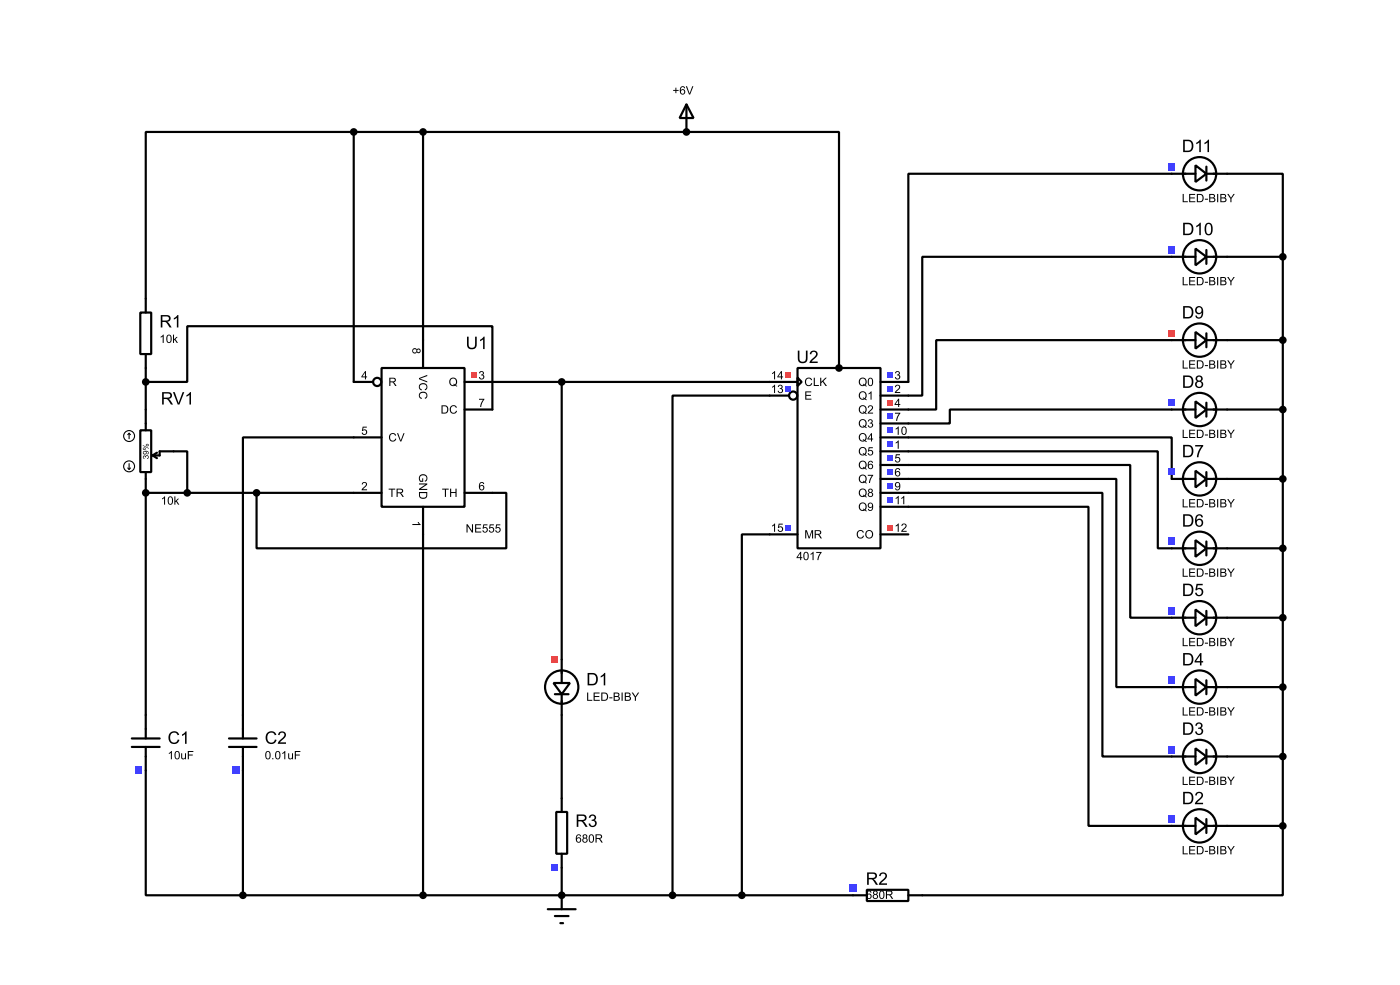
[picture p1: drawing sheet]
<svg xmlns="http://www.w3.org/2000/svg" width="256mm" height="180mm" viewBox="0 0 256 180" stroke-linecap="round" stroke-linejoin="round" font-family="sans-serif">
<g fill="none" stroke="#000" stroke-width=".4">
<path d="M64.8 24.2h-38.1v30.5M64.8 24.2h88.9v43.2M64.8 24.2v45.7h3.6M77.5 24.2v43.2M214.7 31.8h-48.3v38.1M224.8 31.8h10.2v15.2M214.7 47h-45.7v25.4h-2.6M224.8 47h10.2M235 47v104.2M26.7 69.9h7.6v-10.2h55.9v15.3h-5.1M26.7 67.4v7.6M69.9 67.4h15.2v25.4h-15.2z"/>
<path d="M85.1 69.9h55.9M102.9 69.9v50.8M141 72.4h-17.8v91.5M214.7 62.3h-43.2v12.7h-5.1M214.7 75h-40.7v2.5h-7.6M224.8 75h10.2M224.8 62.3h10.2M31.8 82.6h2.5v7.6M47 90.2v10.2h45.8v-10.2h-7.7M69.9 80.1h-25.4v50.8M69.9 90.2h-43.2v40.7M77.5 92.8v71.1"/>
<path d="M141 97.8h-5.1v66.1M166.4 80.1h48.3v7.6M166.4 82.6h45.7v17.8h2.6M166.4 85.1h40.7v28h7.6M166.4 87.7h38.1v38.1h10.2M166.4 90.2h35.6v48.3h12.7M166.4 92.8h33v58.4h15.3M224.8 87.7h10.2M224.8 113.1h10.2M224.8 100.4h10.2M102.9 130.9v15.2M224.8 138.5h10.2"/>
<path d="M224.8 125.8h10.2M26.7 141v22.9h17.8M44.5 141v22.9M102.9 158.8v5.1M224.8 151.2h10.2M235 151.2v12.7h-66M44.5 163.9h111.8"/>
<circle cx="69.1" cy="69.9" r=".75"/>
</g>
<g fill="#000">
<circle cx="125.8" cy="24.2" r=".2"/>
<circle cx="26.7" cy="90.2" r=".2"/>
<circle cx="102.9" cy="163.9" r=".2"/>
</g>
<g fill="#000">
<path d="M66.4 78.1h.8v.2h-.6l-.1 .4a.5 .5 0 0 1 .7 .2 .5 .5 0 0 1-.3 .7 .5 .5 0 0 1-.6-.4h.2a.33 .33 0 0 0 .4 .1 .33 .33 0 0 0 .1-.5 .33 .33 0 0 0-.5 0l-.2 .1z" fill-rule="evenodd"/>
<path d="M66.9 67.9h.1v1h.2v.2h-.2v.3h-.1v-.3h-.7zM66.9 68.2l-.5 .7h.5z" fill-rule="evenodd"/>
<path d="M71.3 69.1h.7a.42 .42 0 0 1 .5 .4 .42 .42 0 0 1-.4 .5l.6 .6h-.3l-.4-.5-.3-.1h-.2v.6h-.2zM71.5 69.3v.5h.4a.26 .26 0 0 0 .4-.2 .26 .26 0 0 0-.3-.3z" fill-rule="evenodd"/>
<path d="M75.6 63.8l.5-.1 .3 .3a.38 .38 0 0 1 .5-.1 .38 .38 0 0 1 0 .6 .38 .38 0 0 1-.5-.1 .47 .47 0 0 1-.8 .2 .47 .47 0 0 1 0-.8zM76.4 64.2a.25 .25 0 0 0 .5 0 .25 .25 0 0 0-.5 0zM75.7 64.2a.31 .31 0 0 0 .6 0 .31 .31 0 0 0-.6 0z" fill-rule="evenodd"/>
<path d="M76.8 69.2l1.5-.6v.2l-1.4 .5 1.4 .5v.2l-1.5-.6zM77 70.3a.74 .74 0 0 1 1.1 0 .74 .74 0 0 1-.2 1.1l-.1-.2a.51 .51 0 0 0 .3-.7 .51 .51 0 0 0-.8-.2 .46 .46 0 0 0-.4 .5 .46 .46 0 0 0 .4 .5l-.1 .2a.67 .67 0 0 1-.5-.5 .67 .67 0 0 1 .3-.7zM77 71.9a.74 .74 0 0 1 1.1 0 .74 .74 0 0 1-.2 1.1l-.1-.2a.51 .51 0 0 0 .3-.7 .51 .51 0 0 0-.8-.2 .46 .46 0 0 0-.4 .4 .46 .46 0 0 0 .4 .5l-.1 .2a.67 .67 0 0 1-.5-.5 .67 .67 0 0 1 .3-.6z" fill-rule="evenodd"/>
<path d="M80.9 74.2h.5a.76 .76 0 0 1 .7 .7 .76 .76 0 0 1-.7 .8h-.5zM81.1 74.4v1.1a.62 .62 0 0 0 .8-.6 .62 .62 0 0 0-.8-.5zM82.6 74.4l.3-.2h.4l.4 .4h-.2a.51 .51 0 0 0-.7-.2 .51 .51 0 0 0-.2 .7 .46 .46 0 0 0 .4 .4 .46 .46 0 0 0 .5-.3h.2a.73 .73 0 0 1-1 .4 .73 .73 0 0 1-.2-1.1z" fill-rule="evenodd"/>
<path d="M82.5 69.3a.77 .77 0 0 1 1.1 .1 .77 .77 0 0 1-.1 1.1l.3 .1-.1 .2a.51 .51 0 0 0-.7-.1 .8 .8 0 0 1-.7-.5 .8 .8 0 0 1 .2-.9zM82.6 69.4a.61 .61 0 0 0-.1 .8 .61 .61 0 0 0 .7 .3l-.2-.1 .1-.2 .3 .2a.59 .59 0 0 0 .1-.8 .59 .59 0 0 0-.9-.2z" fill-rule="evenodd"/>
<path d="M85.5 61.6h.3v1.3a.6 .6 0 0 0 .6 .8 .6 .6 0 0 0 .6-.8v-1.3h.3v1.3a.9 .9 0 0 1-.9 1 .9 .9 0 0 1-.9-1zM87.9 62.2l.7-.6h.2v2.3h-.3v-1.8l-.6 .3z" fill-rule="evenodd"/>
<path d="M87.9 68a.41 .41 0 0 1 .6 0 .41 .41 0 0 1-.1 .6 .48 .48 0 0 1 .1 .8 .48 .48 0 0 1-.8-.4h.2a.31 .31 0 0 0 .4 .3 .31 .31 0 0 0 .2-.4 .31 .31 0 0 0-.4-.2v-.2a.26 .26 0 0 0 .4-.2 .26 .26 0 0 0-.3-.3 .26 .26 0 0 0-.3 .3h-.1z" fill-rule="evenodd"/>
<path d="M87.8 73h.9l-.4 .9-.1 .6h-.2v-.5l.5-.8h-.7z" fill-rule="evenodd"/>
<path d="M66.4 88.3a.49 .49 0 0 1 .8 .1 .49 .49 0 0 1-.2 .7l-.5 .5h.7v.1h-1l.3-.4a.59 .59 0 0 0 .4-.9h-.4v.3l-.2-.1z" fill-rule="evenodd"/>
<path d="M71.2 89.4h1.2v.2h-.5v1.3h-.2v-1.3h-.5zM72.6 89.4h.7a.42 .42 0 0 1 .6 .4 .42 .42 0 0 1-.5 .5l.6 .6h-.3l-.4-.5-.2-.1h-.3v.6h-.2zM72.8 89.6v.5h.5a.26 .26 0 0 0 .3-.2 .26 .26 0 0 0-.3-.3z" fill-rule="evenodd"/>
<path d="M71.5 79.5l.3-.2h.4l.4 .4h-.2a.51 .51 0 0 0-.7-.2 .51 .51 0 0 0-.2 .7 .46 .46 0 0 0 .4 .4 .46 .46 0 0 0 .5-.3h.2a.73 .73 0 0 1-1.1 .4 .73 .73 0 0 1-.2-1.1zM72.7 79.3h.2l.5 1.3 .5-1.3h.2l-.6 1.5h-.2z" fill-rule="evenodd"/>
<path d="M75.5 95.9h1.2l-.2-.4h.2l.4 .6h-1.6z" fill-rule="evenodd"/>
<path d="M76.9 87a.76 .76 0 0 1 1.2 0 .76 .76 0 0 1-.3 1.2v-.2a.56 .56 0 0 0 .2-.8 .56 .56 0 0 0-.8-.1 .63 .63 0 0 0-.1 .9h.2v-.5h.2v.7h-.5l-.3-.6zM76.8 88.5h1.5v.2l-1.2 .8h1.2v.2h-1.5v-.2l1.1-.8h-1.1zM76.8 90h1.5v.6a.76 .76 0 0 1-.8 .7 .76 .76 0 0 1-.7-.7zM76.9 90.2a.62 .62 0 0 0 .6 .9 .62 .62 0 0 0 .6-.9z" fill-rule="evenodd"/>
<path d="M81 89.4h1.2v.2h-.5v1.3h-.2v-1.3h-.5zM82.5 89.4h.2v.7h.7v-.7h.2v1.5h-.2v-.7h-.7v.7h-.2z" fill-rule="evenodd"/>
<path d="M85.5 95.9h.2l.8 1.2v-1.2h.2v1.6h-.3l-.7-1.2v1.2h-.2zM87 95.9h1.1v.2h-.9v.5h.9v.2h-.9v.5h1v.2h-1.2zM88.5 96h.8v.1h-.6l-.1 .4a.5 .5 0 0 1 .7 .3 .5 .5 0 0 1-.3 .7 .5 .5 0 0 1-.6-.4l.2-.1a.33 .33 0 0 0 .4 .2 .33 .33 0 0 0 .1-.5 .33 .33 0 0 0-.5 0h-.2zM89.7 96h.8v.1h-.6l-.1 .4a.5 .5 0 0 1 .7 .3 .5 .5 0 0 1-.3 .7 .5 .5 0 0 1-.7-.4l.2-.1a.33 .33 0 0 0 .5 .2 .33 .33 0 0 0 .1-.5 .33 .33 0 0 0-.5 0h-.2zM90.9 96h.8v.1h-.7v.4a.5 .5 0 0 1 .7 .3 .5 .5 0 0 1-.3 .7 .5 .5 0 0 1-.7-.4l.2-.1a.33 .33 0 0 0 .5 .2 .33 .33 0 0 0 .1-.5 .33 .33 0 0 0-.5 0h-.2z" fill-rule="evenodd"/>
<path d="M87.9 88.4l.5-.2 .3 .4h-.2a.3 .3 0 0 0-.4-.2 .3 .3 0 0 0-.2 .3v.2a.48 .48 0 0 1 .7 .1 .48 .48 0 0 1-.1 .7 .48 .48 0 0 1-.7-.3l-.1-.6zM87.9 89.3a.35 .35 0 0 0 .7 0 .35 .35 0 0 0-.7 0z" fill-rule="evenodd"/>
</g>
<path d="M86.3 68.1h1v1h-1z" fill="#ff4040"/>
<g fill="none" stroke="#000" stroke-width=".4">
<path d="M141 69.9h5.1M141 72.4h3.6M146.1 67.4h15.2v33h-15.2zM146.1 69.1l.8 .8-.8 .8zM161.3 69.9h5.1M161.3 72.4h5.1M161.3 75h5.1M161.3 77.5h5.1M141 97.8h5.1M161.3 97.8h5.1M161.3 80.1h5.1M161.3 82.6h5.1"/>
<path d="M161.3 85.1h5.1M161.3 87.7h5.1M161.3 90.2h5.1M161.3 92.8h5.1"/>
<circle cx="145.3" cy="72.4" r=".75"/>
</g>
<g fill="#000">
<path d="M141.4 68.3l.6-.4v1.5h-.2v-1.2l-.4 .3zM143.1 67.9h.1v1h.2v.2h-.2v.3h-.1v-.3h-.7zM143.1 68.2l-.5 .7h.5z" fill-rule="evenodd"/>
<path d="M141.4 70.8l.6-.4v1.5h-.2v-1.2l-.4 .3zM142.6 70.5a.41 .41 0 0 1 .7 0 .41 .41 0 0 1-.1 .6 .48 .48 0 0 1 0 .8 .48 .48 0 0 1-.7-.4h.1a.31 .31 0 0 0 .4 .3 .31 .31 0 0 0 .2-.4 .31 .31 0 0 0-.4-.2l.1-.2a.26 .26 0 0 0 .3-.2 .26 .26 0 0 0-.3-.3 .26 .26 0 0 0-.2 .3h-.2z" fill-rule="evenodd"/>
<path d="M147.5 71.6h1.1v.2h-.9v.5h.9v.2h-.9v.5h.9v.1h-1.1z" fill-rule="evenodd"/>
<path d="M146.1 64.2h.3v1.3a.6 .6 0 0 0 .6 .7 .6 .6 0 0 0 .6-.7v-1.3h.3v1.3a.9 .9 0 0 1-.9 1 .9 .9 0 0 1-.9-1zM148.6 64.3a.74 .74 0 0 1 1.1 .2 .74 .74 0 0 1-.4 1.1l-.6 .6h1.1v.2h-1.5a2.58 2.58 0 0 1 1.1-1.3 .43 .43 0 0 0-.2-.7 .43 .43 0 0 0-.6 .4h-.3z" fill-rule="evenodd"/>
<path d="M147.7 69.3l.3-.2h.4l.4 .4-.2 .1a.51 .51 0 0 0-.7-.3 .51 .51 0 0 0-.2 .8 .46 .46 0 0 0 .4 .4 .46 .46 0 0 0 .5-.4l.2 .1a.73 .73 0 0 1-1.1 .4 .73 .73 0 0 1-.2-1.1zM149.1 69.1h.2v1.4h.7v.1h-.9zM150.2 69.1h.2v.8l.8-.8h.3l-.7 .6 .7 .9h-.3l-.5-.7-.3 .2v.5h-.2z" fill-rule="evenodd"/>
<path d="M157.5 69.3a.77 .77 0 0 1 1.1 .1 .77 .77 0 0 1-.1 1.1l.3 .1-.1 .2a.51 .51 0 0 0-.7-.1 .8 .8 0 0 1-.7-.5 .8 .8 0 0 1 .2-.9zM157.7 69.4a.61 .61 0 0 0-.1 .8 .61 .61 0 0 0 .6 .3l-.1-.1v-.2l.3 .2a.59 .59 0 0 0 .1-.8 .59 .59 0 0 0-.8-.2zM159.2 69.2a.54 .54 0 0 1 .6 .1 .54 .54 0 0 1 .1 .6 .54 .54 0 0 1-.4 .8 .54 .54 0 0 1-.5-.8zM159.2 69.4a.84 .84 0 0 0 .3 1.1 .78 .78 0 0 0 0-1.2z" fill-rule="evenodd"/>
<path d="M157.5 71.8a.77 .77 0 0 1 1.1 .1 .77 .77 0 0 1-.1 1.1l.3 .1-.1 .2a.51 .51 0 0 0-.7-.1 .8 .8 0 0 1-.7-.5 .8 .8 0 0 1 .2-.9zM157.7 71.9a.61 .61 0 0 0-.1 .8 .61 .61 0 0 0 .6 .3l-.1-.1v-.2l.3 .2a.59 .59 0 0 0 .1-.8 .59 .59 0 0 0-.8-.2zM159.1 72l.6-.4v1.5h-.2v-1.1l-.4 .2z" fill-rule="evenodd"/>
<path d="M157.5 74.4a.77 .77 0 0 1 1.1 0 .77 .77 0 0 1-.1 1.1l.3 .2-.1 .1a.51 .51 0 0 0-.7-.1 .8 .8 0 0 1-.7-.5 .8 .8 0 0 1 .2-.8zM157.7 74.5a.61 .61 0 0 0-.1 .7 .61 .61 0 0 0 .6 .3l-.1-.1v-.1l.3 .1a.59 .59 0 0 0 .1-.8 .59 .59 0 0 0-.8-.1zM159.1 74.3a.49 .49 0 0 1 .8 .1 .49 .49 0 0 1-.2 .7l-.5 .4h.7v.2h-1l.3-.4a.59 .59 0 0 0 .4-1l-.4 .1v.2h-.2z" fill-rule="evenodd"/>
<path d="M157.5 76.9a.77 .77 0 0 1 1.1 .1 .77 .77 0 0 1-.1 1.1l.3 .1-.1 .2a.51 .51 0 0 0-.7-.1 .8 .8 0 0 1-.7-.5 .8 .8 0 0 1 .2-.9zM157.7 77a.61 .61 0 0 0-.1 .8 .61 .61 0 0 0 .6 .3l-.1-.1v-.2l.3 .2a.59 .59 0 0 0 .1-.8 .59 .59 0 0 0-.8-.2zM159.1 76.8a.41 .41 0 0 1 .7 0 .41 .41 0 0 1-.1 .6 .48 .48 0 0 1 0 .8 .48 .48 0 0 1-.7-.4h.1a.31 .31 0 0 0 .4 .3 .31 .31 0 0 0 .2-.4 .31 .31 0 0 0-.4-.2l.1-.1a.26 .26 0 0 0 .3-.2 .26 .26 0 0 0-.3-.3 .26 .26 0 0 0-.2 .2h-.2z" fill-rule="evenodd"/>
<path d="M164.1 68a.41 .41 0 0 1 .6 0 .41 .41 0 0 1-.1 .6 .48 .48 0 0 1 .1 .8 .48 .48 0 0 1-.8-.4h.2a.31 .31 0 0 0 .4 .3 .31 .31 0 0 0 .2-.4 .31 .31 0 0 0-.4-.2v-.2a.26 .26 0 0 0 .4-.2 .26 .26 0 0 0-.3-.3 .26 .26 0 0 0-.3 .3h-.1z" fill-rule="evenodd"/>
<path d="M164 75.5h.9l-.4 .9-.1 .6h-.2v-.4l.5-.9h-.7z" fill-rule="evenodd"/>
<path d="M164.6 73h.1v.9h.2v.2h-.2v.4h-.2v-.4h-.6zM164.5 73.3l-.4 .6h.4z" fill-rule="evenodd"/>
<path d="M164.1 78.4l.5-.3v1.5h-.1v-1.2l-.4 .2zM165.3 78.1a.54 .54 0 0 1 .7 .1 .54 .54 0 0 1 .1 .6 .54 .54 0 0 1-.5 .8 .54 .54 0 0 1-.5-.8zM165.4 78.3a.84 .84 0 0 0 .2 1.2 .78 .78 0 0 0 0-1.3z" fill-rule="evenodd"/>
<path d="M164.1 70.5a.49 .49 0 0 1 .7 .1 .49 .49 0 0 1-.2 .7l-.4 .5h.7v.1h-1l.3-.4a.59 .59 0 0 0 .4-.9h-.4l-.1 .3-.2-.1z" fill-rule="evenodd"/>
<path d="M141.4 96.2l.6-.4v1.5h-.2v-1.2l-.4 .3zM142.6 95.8h.8v.2h-.6l-.1 .4a.5 .5 0 0 1 .7 .3 .5 .5 0 0 1-.3 .6 .5 .5 0 0 1-.6-.4h.2a.33 .33 0 0 0 .4 .2 .33 .33 0 0 0 .1-.5 .33 .33 0 0 0-.5 0h-.2z" fill-rule="evenodd"/>
<path d="M147.5 97h.3l.4 1.3 .5-1.3h.3v1.5h-.2v-1.2l-.5 1.2h-.2l-.4-1.2v1.2h-.2zM149.2 97h.7a.42 .42 0 0 1 .5 .4 .42 .42 0 0 1-.4 .5l.6 .6h-.3l-.4-.5-.2-.1h-.3v.6h-.2zM149.4 97.2v.5h.5a.26 .26 0 0 0 .3-.2 .26 .26 0 0 0-.3-.3z" fill-rule="evenodd"/>
<path d="M157.1 97.2l.4-.2h.4l.4 .4-.2 .1a.51 .51 0 0 0-.7-.3 .51 .51 0 0 0-.2 .8 .46 .46 0 0 0 .4 .4 .46 .46 0 0 0 .5-.4l.2 .1a.73 .73 0 0 1-1.1 .4 .73 .73 0 0 1-.2-1.1zM158.5 97.8a.76 .76 0 0 1 1.5 0 .76 .76 0 0 1-1.5 0zM158.9 97.3a.56 .56 0 0 0 0 1 .56 .56 0 0 0 .8-.5 .53 .53 0 0 0-.2-.6 .53 .53 0 0 0-.6 .1z" fill-rule="evenodd"/>
<path d="M157.5 79.5a.77 .77 0 0 1 1.1 0 .77 .77 0 0 1-.1 1.1l.3 .2-.1 .1a.51 .51 0 0 0-.7-.1 .8 .8 0 0 1-.7-.5 .8 .8 0 0 1 .2-.8zM157.7 79.6a.61 .61 0 0 0-.1 .7 .61 .61 0 0 0 .6 .3l-.1-.1v-.1l.3 .1a.59 .59 0 0 0 .1-.8 .59 .59 0 0 0-.8-.1zM159.6 79.3h.1v1h.2v.1h-.2v.4h-.1v-.4h-.7zM159.6 79.6l-.5 .7h.5z" fill-rule="evenodd"/>
<path d="M157.5 82a.77 .77 0 0 1 1.1 .1 .77 .77 0 0 1-.1 1.1l.3 .1-.1 .2a.51 .51 0 0 0-.7-.1 .8 .8 0 0 1-.7-.5 .8 .8 0 0 1 .2-.9zM157.7 82.1a.61 .61 0 0 0-.1 .8 .61 .61 0 0 0 .6 .3l-.1-.1v-.2l.3 .2a.59 .59 0 0 0 .1-.8 .59 .59 0 0 0-.8-.2zM159.1 81.9h.8v.1h-.6l-.1 .4a.5 .5 0 0 1 .7 .3 .5 .5 0 0 1-.3 .7 .5 .5 0 0 1-.6-.5h.2a.33 .33 0 0 0 .4 .2 .33 .33 0 0 0 .1-.5 .33 .33 0 0 0-.5 0h-.2z" fill-rule="evenodd"/>
<path d="M157.5 84.5a.77 .77 0 0 1 1.1 .1 .77 .77 0 0 1-.1 1.1l.3 .1-.1 .2a.51 .51 0 0 0-.7-.1 .8 .8 0 0 1-.7-.5 .8 .8 0 0 1 .2-.9zM157.7 84.6a.61 .61 0 0 0-.1 .8 .61 .61 0 0 0 .6 .3l-.1-.1v-.2l.3 .2a.59 .59 0 0 0 .1-.8 .59 .59 0 0 0-.8-.2zM159.1 84.5l.6-.2 .2 .4h-.2a.3 .3 0 0 0-.3-.2 .3 .3 0 0 0-.2 .4l-.1 .2a.48 .48 0 0 1 .8 0 .48 .48 0 0 1-.2 .7 .48 .48 0 0 1-.7-.2v-.7zM159.2 85.4a.33 .33 0 0 0 .6 0 .33 .33 0 0 0-.6 0z" fill-rule="evenodd"/>
<path d="M157.5 87.1a.77 .77 0 0 1 1.1 0 .77 .77 0 0 1-.1 1.1l.3 .2-.1 .1a.51 .51 0 0 0-.7-.1 .8 .8 0 0 1-.7-.5 .8 .8 0 0 1 .2-.8zM157.7 87.2a.61 .61 0 0 0-.1 .7 .61 .61 0 0 0 .6 .3l-.1-.1v-.1l.3 .1a.59 .59 0 0 0 .1-.8 .59 .59 0 0 0-.8-.1zM159 86.9h1l-.5 .9-.1 .6h-.2l.1-.4 .4-.9h-.7z" fill-rule="evenodd"/>
<path d="M157.5 89.6a.77 .77 0 0 1 1.1 .1 .77 .77 0 0 1-.1 1.1l.3 .1-.1 .2a.51 .51 0 0 0-.7-.1 .8 .8 0 0 1-.7-.5 .8 .8 0 0 1 .2-.9zM157.7 89.7a.61 .61 0 0 0-.1 .8 .61 .61 0 0 0 .6 .3l-.1-.1v-.2l.3 .2a.59 .59 0 0 0 .1-.8 .59 .59 0 0 0-.8-.2zM159.1 89.5a.41 .41 0 0 1 .7 0 .41 .41 0 0 1-.1 .6 .45 .45 0 0 1 .1 .7 .45 .45 0 0 1-.7 0 .45 .45 0 0 1 .1-.7l-.2-.2zM159.2 89.8a.25 .25 0 0 0 .5 0 .25 .25 0 0 0-.5 0zM159.2 90.5a.31 .31 0 0 0 .6 0 .31 .31 0 0 0-.6 0z" fill-rule="evenodd"/>
<path d="M157.5 92.2a.77 .77 0 0 1 1.1 0 .77 .77 0 0 1-.1 1.1l.3 .2-.1 .1a.51 .51 0 0 0-.7-.1 .8 .8 0 0 1-.7-.5 .8 .8 0 0 1 .2-.8zM157.7 92.3a.61 .61 0 0 0-.1 .7 .61 .61 0 0 0 .6 .3l-.1-.1v-.1l.3 .1a.59 .59 0 0 0 .1-.8 .59 .59 0 0 0-.8-.1zM159.1 92.1a.59 .59 0 0 1 .7 0 .59 .59 0 0 1 .2 .8 .5 .5 0 0 1-.4 .6 .5 .5 0 0 1-.6-.4h.2a.35 .35 0 0 0 .5 .2 .35 .35 0 0 0 .1-.5 .48 .48 0 0 1-.7 0 .48 .48 0 0 1 0-.7zM159.1 92.5a.35 .35 0 0 0 .7 0 .35 .35 0 0 0-.7 0z" fill-rule="evenodd"/>
<path d="M164.1 83.1h.8v.2h-.6l-.1 .4a.5 .5 0 0 1 .7 .3 .5 .5 0 0 1-.3 .6 .5 .5 0 0 1-.7-.4h.2a.33 .33 0 0 0 .5 .2 .33 .33 0 0 0 .1-.5 .33 .33 0 0 0-.5 0h-.2z" fill-rule="evenodd"/>
<path d="M164.1 88.3a.59 .59 0 0 1 .7 .1 .59 .59 0 0 1 .1 .7 .5 .5 0 0 1-.3 .6 .5 .5 0 0 1-.6-.3h.1a.35 .35 0 0 0 .5 .1 .35 .35 0 0 0 .1-.5 .48 .48 0 0 1-.7 .1 .48 .48 0 0 1 .1-.8zM164.1 88.7a.32 .32 0 0 0 .6 0 .32 .32 0 0 0-.6 0z" fill-rule="evenodd"/>
<path d="M164.1 96.2l.5-.4v1.5h-.1v-1.2l-.4 .3zM165.3 95.9a.49 .49 0 0 1 .7 .1 .49 .49 0 0 1-.2 .7l-.5 .5h.8v.1h-1l.2-.4a.59 .59 0 0 0 .4-.9h-.3l-.1 .3-.2-.1z" fill-rule="evenodd"/>
<path d="M164.1 81l.5-.4v1.5h-.1v-1.2l-.4 .3z" fill-rule="evenodd"/>
<path d="M164.1 91.1l.5-.3v1.5h-.1v-1.2l-.4 .2zM165.1 91.1l.6-.3v1.5h-.2v-1.2l-.4 .2z" fill-rule="evenodd"/>
<path d="M164.1 85.8l.5-.1 .3 .3-.2 .1a.3 .3 0 0 0-.4-.3 .3 .3 0 0 0-.2 .4v.2a.48 .48 0 0 1 .7 .1 .48 .48 0 0 1-.1 .7 .48 .48 0 0 1-.7-.3l-.1-.7zM164.1 86.7a.35 .35 0 0 0 .7 0 .35 .35 0 0 0-.7 0z" fill-rule="evenodd"/>
<path d="M146.6 101h.2v1h.2v.1h-.2v.4h-.2v-.4h-.7zM146.6 101.3l-.5 .7h.5zM147.4 101.1a.54 .54 0 0 1 .6 0 .54 .54 0 0 1 .2 .7 .54 .54 0 0 1-.5 .7 .54 .54 0 0 1-.5-.7zM147.5 101.3a.84 .84 0 0 0 .2 1.1 .78 .78 0 0 0 0-1.3zM148.5 101.4l.5-.4v1.5h-.1v-1.2l-.4 .2zM149.5 101h1l-.4 .9-.2 .6h-.2l.1-.4 .5-.9h-.8z" fill-rule="evenodd"/>
</g>
<path d="M143.9 68.1h1.1v1h-1.1z" fill="#ff4040"/>
<g fill="#4040ff">
<path d="M143.9 70.7h1.1v1h-1.1z"/>
<path d="M143.9 96.1h1.1v1h-1.1z"/>
</g>
<path d="M162.5 96.1h1v1h-1z" fill="#ff4040"/>
<g fill="#4040ff">
<path d="M162.5 68.1h1v1h-1z"/>
<path d="M162.5 70.7h1v1h-1z"/>
</g>
<path d="M162.5 73.2h1v1h-1z" fill="#ff4040"/>
<g fill="#4040ff">
<path d="M162.5 75.7h1v1.1h-1z"/>
<path d="M162.5 78.3h1v1h-1z"/>
<path d="M162.5 80.8h1v1h-1z"/>
<path d="M162.5 83.4h1v1h-1z"/>
<path d="M162.5 85.9h1v1h-1z"/>
<path d="M162.5 88.4h1v1.1h-1z"/>
<path d="M162.5 91h1v1h-1z"/>
</g>
<g fill="none" stroke="#000" stroke-width=".4">
<path d="M101.4 125h3l-1.5 2.1zM101.7 127.1h2.5M102.9 120.7v4.3M102.9 127.1v3.8"/>
<circle cx="102.9" cy="125.8" r="3.1"/>
</g>
<g fill="#000">
<path d="M107.6 126.7h.2v1.4h.7v.2h-.9zM108.7 126.7h1.1v.2h-.9v.5h.9v.2h-.9v.5h1v.2h-1.2zM110.1 126.7h.6a.76 .76 0 0 1 .7 .8 .76 .76 0 0 1-.7 .8h-.6zM110.4 126.9v1.2a.62 .62 0 0 0 .8-.6 .62 .62 0 0 0-.8-.6zM111.6 127.6h.6v.2h-.6zM112.4 126.7h.6a.38 .38 0 0 1 .5 .3 .38 .38 0 0 1-.2 .5 .43 .43 0 0 1 .2 .5 .43 .43 0 0 1-.5 .3h-.6zM112.6 126.9v.5h.3a.25 .25 0 0 0 .4-.3 .25 .25 0 0 0-.4-.2zM112.6 127.6v.5l.7-.1a.28 .28 0 0 0 0-.3 .28 .28 0 0 0-.3-.1zM113.9 126.7h.2v1.6h-.2zM114.5 126.7h.5a.38 .38 0 0 1 .5 .3 .38 .38 0 0 1-.2 .5 .43 .43 0 0 1 .3 .5 .43 .43 0 0 1-.6 .3h-.5zM114.7 126.9v.5h.3a.25 .25 0 0 0 .3-.3 .25 .25 0 0 0-.3-.2zM114.7 127.6v.5l.6-.1a.28 .28 0 0 0 0-.3 .28 .28 0 0 0-.3-.1zM115.7 126.7h.3l.4 .8 .5-.8h.2l-.6 .9v.7h-.2v-.7z" fill-rule="evenodd"/>
<path d="M107.6 123.2h.8a1.14 1.14 0 0 1 1.1 1.1 1.14 1.14 0 0 1-1 1.1h-.9zM107.9 123.4v1.8h.5a.87 .87 0 0 0 .8-.9 .87 .87 0 0 0-.8-.9zM110 123.7l.7-.5h.2v2.2h-.3v-1.7l-.6 .3z" fill-rule="evenodd"/>
</g>
<path d="M101 120.1h1.3v1.2h-1.3z" fill="#ff4040"/>
<g fill="none" stroke="#000" stroke-width=".4">
<path d="M214.7 151.2h4.3M219 149.7l2 1.5-2 1.5zM221 149.9v2.6M221 151.2h3.8"/>
<circle cx="219.7" cy="151.2" r="3.1"/>
</g>
<g fill="#000">
<path d="M216.7 154.8h.2v1.4h.7v.2h-.9zM217.8 154.8h1.1v.2h-.9v.5h.9v.2h-.9v.5h1v.2h-1.2zM219.2 154.8h.6a.76 .76 0 0 1 .7 .8 .76 .76 0 0 1-.7 .8h-.6zM219.5 155v1.2a.62 .62 0 0 0 .8-.6 .62 .62 0 0 0-.8-.6zM220.7 155.7h.6v.2h-.6zM221.5 154.8h.6a.38 .38 0 0 1 .5 .3 .38 .38 0 0 1-.2 .5 .43 .43 0 0 1 .2 .5 .43 .43 0 0 1-.5 .3h-.6zM221.7 155v.5h.3a.25 .25 0 0 0 .4-.3 .25 .25 0 0 0-.4-.2zM221.7 155.7v.5l.7-.1a.28 .28 0 0 0 0-.3 .28 .28 0 0 0-.3-.1zM223 154.8h.2v1.6h-.2zM223.6 154.8h.5a.38 .38 0 0 1 .5 .3 .38 .38 0 0 1-.2 .5 .43 .43 0 0 1 .3 .5 .43 .43 0 0 1-.6 .3h-.5zM223.8 155v.5h.3a.25 .25 0 0 0 .3-.3 .25 .25 0 0 0-.3-.2zM223.8 155.7v.5l.6-.1a.28 .28 0 0 0 0-.3 .28 .28 0 0 0-.3-.1zM224.8 154.8h.3l.4 .8 .5-.8h.2l-.6 .9v.7h-.2v-.7z" fill-rule="evenodd"/>
<path d="M216.7 144.9h.8a1.14 1.14 0 0 1 1.1 1.1 1.14 1.14 0 0 1-1 1.2h-.9zM217 145.2v1.7h.5a.87 .87 0 0 0 .8-.9 .87 .87 0 0 0-.8-.8zM219.2 145.1a.74 .74 0 0 1 1.1 .1 .74 .74 0 0 1-.4 1.1l-.6 .6h1.1v.3h-1.5a2.58 2.58 0 0 1 1.1-1.3 .43 .43 0 0 0-.2-.7 .43 .43 0 0 0-.6 .4h-.3z" fill-rule="evenodd"/>
</g>
<path d="M214.1 149.3h1.2v1.3h-1.2z" fill="#4040ff"/>
<g fill="none" stroke="#000" stroke-width=".4">
<path d="M214.7 138.5h4.3M219 137l2 1.5-2 1.5zM221 137.2v2.6M221 138.5h3.8"/>
<circle cx="219.7" cy="138.5" r="3.1"/>
</g>
<g fill="#000">
<path d="M216.7 132.2h.8a1.14 1.14 0 0 1 1.1 1.1 1.14 1.14 0 0 1-1 1.2h-.9zM217 132.5v1.7h.5a.87 .87 0 0 0 .8-.9 .87 .87 0 0 0-.8-.8zM219.2 132.4a.61 .61 0 0 1 .9 0 .61 .61 0 0 1-.1 .9 .7 .7 0 0 1 0 1.2 .7 .7 0 0 1-1.1-.6h.3a.46 .46 0 0 0 .5 .4 .46 .46 0 0 0 .4-.6 .46 .46 0 0 0-.6-.3v-.2a.39 .39 0 0 0 .5-.3 .39 .39 0 0 0-.4-.5 .39 .39 0 0 0-.4 .4h-.2z" fill-rule="evenodd"/>
<path d="M216.7 142.1h.2v1.4h.7v.2h-.9zM217.8 142.1h1.1v.2h-.9v.5h.9v.2h-.9v.5h1v.2h-1.2zM219.2 142.1h.6a.76 .76 0 0 1 .7 .8 .76 .76 0 0 1-.7 .8h-.6zM219.5 142.3v1.2a.62 .62 0 0 0 .8-.6 .62 .62 0 0 0-.8-.6zM220.7 143h.6v.2h-.6zM221.5 142.1h.6a.38 .38 0 0 1 .5 .3 .38 .38 0 0 1-.2 .5 .43 .43 0 0 1 .2 .5 .43 .43 0 0 1-.5 .3h-.6zM221.7 142.3v.5h.3a.25 .25 0 0 0 .4-.3 .25 .25 0 0 0-.4-.2zM221.7 143v.5l.7-.1a.28 .28 0 0 0 0-.3 .28 .28 0 0 0-.3-.1zM223 142.1h.2v1.6h-.2zM223.6 142.1h.5a.38 .38 0 0 1 .5 .3 .38 .38 0 0 1-.2 .5 .43 .43 0 0 1 .3 .5 .43 .43 0 0 1-.6 .3h-.5zM223.8 142.3v.5h.3a.25 .25 0 0 0 .3-.3 .25 .25 0 0 0-.3-.2zM223.8 143v.5l.6-.1a.28 .28 0 0 0 0-.3 .28 .28 0 0 0-.3-.1zM224.8 142.1h.3l.4 .8 .5-.8h.2l-.6 .9v.7h-.2v-.7z" fill-rule="evenodd"/>
</g>
<path d="M214.1 136.6h1.2v1.3h-1.2z" fill="#4040ff"/>
<g fill="none" stroke="#000" stroke-width=".4">
<path d="M214.7 125.8h4.3M219 124.3l2 1.5-2 1.5zM221 124.5v2.6M221 125.8h3.8"/>
<circle cx="219.7" cy="125.8" r="3.1"/>
</g>
<g fill="#000">
<path d="M216.7 129.4h.2v1.4h.7v.2h-.9zM217.8 129.4h1.1v.2h-.9v.5h.9v.2h-.9v.5h1v.2h-1.2zM219.2 129.4h.6a.76 .76 0 0 1 .7 .8 .76 .76 0 0 1-.7 .8h-.6zM219.5 129.6v1.2a.62 .62 0 0 0 .8-.6 .62 .62 0 0 0-.8-.6zM220.7 130.3h.6v.2h-.6zM221.5 129.4h.6a.38 .38 0 0 1 .5 .3 .38 .38 0 0 1-.2 .5 .43 .43 0 0 1 .2 .5 .43 .43 0 0 1-.5 .3h-.6zM221.7 129.6v.5h.3a.25 .25 0 0 0 .4-.3 .25 .25 0 0 0-.4-.2zM221.7 130.3v.5l.7-.1a.28 .28 0 0 0 0-.3 .28 .28 0 0 0-.3-.1zM223 129.4h.2v1.6h-.2zM223.6 129.4h.5a.38 .38 0 0 1 .5 .3 .38 .38 0 0 1-.2 .5 .43 .43 0 0 1 .3 .5 .43 .43 0 0 1-.6 .3h-.5zM223.8 129.6v.5h.3a.25 .25 0 0 0 .3-.3 .25 .25 0 0 0-.3-.2zM223.8 130.3v.5l.6-.1a.28 .28 0 0 0 0-.3 .28 .28 0 0 0-.3-.1zM224.8 129.4h.3l.4 .8 .5-.8h.2l-.6 .9v.7h-.2v-.7z" fill-rule="evenodd"/>
<path d="M216.7 119.5h.8a1.14 1.14 0 0 1 1.1 1.1 1.14 1.14 0 0 1-1 1.2h-.9zM217 119.8v1.7h.5a.87 .87 0 0 0 .8-.9 .87 .87 0 0 0-.8-.8zM219.9 119.5h.2v1.5h.3v.2h-.3v.6h-.3v-.6h-1v-.2zM219.8 120l-.7 1h.7z" fill-rule="evenodd"/>
</g>
<path d="M214.1 123.9h1.2v1.3h-1.2z" fill="#4040ff"/>
<g fill="none" stroke="#000" stroke-width=".4">
<path d="M214.7 113.1h4.3M219 111.6l2 1.5-2 1.5zM221 111.8v2.6M221 113.1h3.8"/>
<circle cx="219.7" cy="113.1" r="3.1"/>
</g>
<g fill="#000">
<path d="M216.7 116.7h.2v1.4h.7v.2h-.9zM217.8 116.7h1.1v.2h-.9v.5h.9v.2h-.9v.5h1v.2h-1.2zM219.2 116.7h.6a.76 .76 0 0 1 .7 .8 .76 .76 0 0 1-.7 .8h-.6zM219.5 116.9v1.2a.62 .62 0 0 0 .8-.6 .62 .62 0 0 0-.8-.6zM220.7 117.6h.6v.2h-.6zM221.5 116.7h.6a.38 .38 0 0 1 .5 .3 .38 .38 0 0 1-.2 .5 .43 .43 0 0 1 .2 .5 .43 .43 0 0 1-.5 .3h-.6zM221.7 116.9v.5h.3a.25 .25 0 0 0 .4-.3 .25 .25 0 0 0-.4-.2zM221.7 117.6v.5l.7-.1a.28 .28 0 0 0 0-.3 .28 .28 0 0 0-.3-.1zM223 116.7h.2v1.6h-.2zM223.6 116.7h.5a.38 .38 0 0 1 .5 .3 .38 .38 0 0 1-.2 .5 .43 .43 0 0 1 .3 .5 .43 .43 0 0 1-.6 .3h-.5zM223.8 116.9v.5h.3a.25 .25 0 0 0 .3-.3 .25 .25 0 0 0-.3-.2zM223.8 117.6v.5l.6-.1a.28 .28 0 0 0 0-.3 .28 .28 0 0 0-.3-.1zM224.8 116.7h.3l.4 .8 .5-.8h.2l-.6 .9v.7h-.2v-.7z" fill-rule="evenodd"/>
<path d="M216.7 106.8h.8a1.14 1.14 0 0 1 1.1 1.1 1.14 1.14 0 0 1-1 1.2h-.9zM217 107.1v1.7h.5a.87 .87 0 0 0 .8-.9 .87 .87 0 0 0-.8-.8zM219.2 106.8h1.1v.3h-.9l-.1 .6a.75 .75 0 0 1 1.1 .4 .75 .75 0 0 1-.5 1 .75 .75 0 0 1-1-.6h.3a.5 .5 0 0 0 .7 .3 .5 .5 0 0 0 .3-.7 .5 .5 0 0 0-.7-.3l-.3 .2h-.2z" fill-rule="evenodd"/>
</g>
<path d="M214.1 111.2h1.2v1.3h-1.2z" fill="#4040ff"/>
<g fill="none" stroke="#000" stroke-width=".4">
<path d="M219 98.9l2 1.5-2 1.5zM221 99.1v2.6M214.7 100.4h4.3M221 100.4h3.8"/>
<circle cx="219.7" cy="100.4" r="3.1"/>
</g>
<g fill="#000">
<path d="M216.7 94.1h.8a1.14 1.14 0 0 1 1.1 1.1 1.14 1.14 0 0 1-1 1.2h-.9zM217 94.4v1.7h.5a.87 .87 0 0 0 .8-.9 .87 .87 0 0 0-.8-.8zM219.2 94.4a.68 .68 0 0 1 .7-.3 .68 .68 0 0 1 .5 .6h-.3a.47 .47 0 0 0-.6-.3 .47 .47 0 0 0-.3 .6v.2a.73 .73 0 0 1 1.1 0 .73 .73 0 0 1-.1 1.1 .73 .73 0 0 1-1.1-.1l-.2-.9zM219.2 95.7a.5 .5 0 0 0 1 0 .5 .5 0 0 0-1 0z" fill-rule="evenodd"/>
<path d="M216.7 104h.2v1.4h.7v.2h-.9zM217.8 104h1.1v.2h-.9v.5h.9v.2h-.9v.5h1v.2h-1.2zM219.2 104h.6a.76 .76 0 0 1 .7 .8 .76 .76 0 0 1-.7 .8h-.6zM219.5 104.2v1.2a.62 .62 0 0 0 .8-.6 .62 .62 0 0 0-.8-.6zM220.7 104.9h.6v.2h-.6zM221.5 104h.6a.38 .38 0 0 1 .5 .3 .38 .38 0 0 1-.2 .5 .43 .43 0 0 1 .2 .5 .43 .43 0 0 1-.5 .3h-.6zM221.7 104.2v.5h.3a.25 .25 0 0 0 .4-.3 .25 .25 0 0 0-.4-.2zM221.7 104.9v.5l.7-.1a.28 .28 0 0 0 0-.3 .28 .28 0 0 0-.3-.1zM223 104h.2v1.6h-.2zM223.6 104h.5a.38 .38 0 0 1 .5 .3 .38 .38 0 0 1-.2 .5 .43 .43 0 0 1 .3 .5 .43 .43 0 0 1-.6 .3h-.5zM223.8 104.2v.5h.3a.25 .25 0 0 0 .3-.3 .25 .25 0 0 0-.3-.2zM223.8 104.9v.5l.6-.1a.28 .28 0 0 0 0-.3 .28 .28 0 0 0-.3-.1zM224.8 104h.3l.4 .8 .5-.8h.2l-.6 .9v.7h-.2v-.7z" fill-rule="evenodd"/>
</g>
<path d="M214.1 98.5h1.2v1.3h-1.2z" fill="#4040ff"/>
<g fill="none" stroke="#000" stroke-width=".4">
<path d="M214.7 87.7h4.3M219 86.2l2 1.5-2 1.5zM221 86.4v2.6M221 87.7h3.8"/>
<circle cx="219.7" cy="87.7" r="3.1"/>
</g>
<g fill="#000">
<path d="M216.7 91.3h.2v1.4h.7v.2h-.9zM217.8 91.3h1.1v.2h-.9v.5h.9v.2h-.9v.5h1v.2h-1.2zM219.2 91.3h.6a.76 .76 0 0 1 .7 .8 .76 .76 0 0 1-.7 .8h-.6zM219.5 91.5v1.2a.62 .62 0 0 0 .8-.6 .62 .62 0 0 0-.8-.6zM220.7 92.2h.6v.2h-.6zM221.5 91.3h.6a.38 .38 0 0 1 .5 .3 .38 .38 0 0 1-.2 .5 .43 .43 0 0 1 .2 .5 .43 .43 0 0 1-.5 .3h-.6zM221.7 91.5v.5h.3a.25 .25 0 0 0 .4-.3 .25 .25 0 0 0-.4-.2zM221.7 92.2v.5l.7-.1a.28 .28 0 0 0 0-.3 .28 .28 0 0 0-.3-.1zM223 91.3h.2v1.6h-.2zM223.6 91.3h.5a.38 .38 0 0 1 .5 .3 .38 .38 0 0 1-.2 .5 .43 .43 0 0 1 .3 .5 .43 .43 0 0 1-.6 .3h-.5zM223.8 91.5v.5h.3a.25 .25 0 0 0 .3-.3 .25 .25 0 0 0-.3-.2zM223.8 92.2v.5l.6-.1a.28 .28 0 0 0 0-.3 .28 .28 0 0 0-.3-.1zM224.8 91.3h.3l.4 .8 .5-.8h.2l-.6 .9v.7h-.2v-.7z" fill-rule="evenodd"/>
<path d="M216.7 81.4h.8a1.14 1.14 0 0 1 1.1 1.1 1.14 1.14 0 0 1-1 1.2h-.9zM217 81.7v1.7h.5a.87 .87 0 0 0 .8-.9 .87 .87 0 0 0-.8-.8zM218.9 81.4h1.5v.3a3.6 3.6 0 0 0-.8 2h-.3v-.2a3.5 3.5 0 0 1 .8-1.8h-1.2z" fill-rule="evenodd"/>
</g>
<path d="M214.1 85.8h1.2v1.2h-1.2z" fill="#4040ff"/>
<g fill="none" stroke="#000" stroke-width=".4">
<path d="M214.7 75h4.3M219 73.5l2 1.5-2 1.5zM221 73.7v2.6M221 75h3.8"/>
<circle cx="219.7" cy="75" r="3.1"/>
</g>
<g fill="#000">
<path d="M216.7 68.7h.8a1.14 1.14 0 0 1 1.1 1.1 1.14 1.14 0 0 1-1 1.2h-.9zM217 69v1.7h.5a.87 .87 0 0 0 .8-.9 .87 .87 0 0 0-.8-.8zM219.2 68.9a.6 .6 0 0 1 .9-.1 .6 .6 0 0 1-.1 1 .67 .67 0 0 1 .2 1 .67 .67 0 0 1-1 0 .67 .67 0 0 1 .2-1l-.4-.4zM219.3 69.3a.37 .37 0 0 0 .7 0 .37 .37 0 0 0-.7 0zM219.2 70.3a.46 .46 0 0 0 .9 0 .46 .46 0 0 0-.9 0z" fill-rule="evenodd"/>
<path d="M216.7 78.6h.2v1.4h.7v.2h-.9zM217.8 78.6h1.1v.2h-.9v.5h.9v.2h-.9v.5h1v.2h-1.2zM219.2 78.6h.6a.76 .76 0 0 1 .7 .8 .76 .76 0 0 1-.7 .8h-.6zM219.5 78.8v1.2a.62 .62 0 0 0 .8-.6 .62 .62 0 0 0-.8-.6zM220.7 79.5h.6v.2h-.6zM221.5 78.6h.6a.38 .38 0 0 1 .5 .3 .38 .38 0 0 1-.2 .5 .43 .43 0 0 1 .2 .5 .43 .43 0 0 1-.5 .3h-.6zM221.7 78.8v.5h.3a.25 .25 0 0 0 .4-.3 .25 .25 0 0 0-.4-.2zM221.7 79.5v.5l.7-.1a.28 .28 0 0 0 0-.3 .28 .28 0 0 0-.3-.1zM223 78.6h.2v1.6h-.2zM223.6 78.6h.5a.38 .38 0 0 1 .5 .3 .38 .38 0 0 1-.2 .5 .43 .43 0 0 1 .3 .5 .43 .43 0 0 1-.6 .3h-.5zM223.8 78.8v.5h.3a.25 .25 0 0 0 .3-.3 .25 .25 0 0 0-.3-.2zM223.8 79.5v.5l.6-.1a.28 .28 0 0 0 0-.3 .28 .28 0 0 0-.3-.1zM224.8 78.6h.3l.4 .8 .5-.8h.2l-.6 .9v.7h-.2v-.7z" fill-rule="evenodd"/>
</g>
<path d="M214.1 73.1h1.2v1.2h-1.2z" fill="#4040ff"/>
<g fill="none" stroke="#000" stroke-width=".4">
<path d="M214.7 62.3h4.3M219 60.8l2 1.5-2 1.5zM221 61v2.6M221 62.3h3.8"/>
<circle cx="219.7" cy="62.3" r="3.1"/>
</g>
<g fill="#000">
<path d="M216.7 56h.8a1.14 1.14 0 0 1 1.1 1.1 1.14 1.14 0 0 1-1 1.2h-.9zM217 56.3v1.7h.5a.87 .87 0 0 0 .8-.9 .87 .87 0 0 0-.8-.8zM219.1 56.2a.81 .81 0 0 1 1 0 .81 .81 0 0 1 .3 .9 .86 .86 0 0 1-.2 1 .86 .86 0 0 1-1 .1l-.2-.4 .2-.1a.47 .47 0 0 0 .6 .4 .47 .47 0 0 0 .3-.7v-.2a.72 .72 0 0 1-1 .1 .72 .72 0 0 1 0-1.1zM219.1 56.7a.5 .5 0 0 0 1 0 .5 .5 0 0 0-1 0z" fill-rule="evenodd"/>
<path d="M216.7 65.9h.2v1.4h.7v.2h-.9zM217.8 65.9h1.1v.2h-.9v.5h.9v.2h-.9v.5h1v.2h-1.2zM219.2 65.9h.6a.76 .76 0 0 1 .7 .8 .76 .76 0 0 1-.7 .8h-.6zM219.5 66.1v1.2a.62 .62 0 0 0 .8-.6 .62 .62 0 0 0-.8-.6zM220.7 66.8h.6v.2h-.6zM221.5 65.9h.6a.38 .38 0 0 1 .5 .3 .38 .38 0 0 1-.2 .5 .43 .43 0 0 1 .2 .5 .43 .43 0 0 1-.5 .3h-.6zM221.7 66.1v.5h.3a.25 .25 0 0 0 .4-.3 .25 .25 0 0 0-.4-.2zM221.7 66.8v.5l.7-.1a.28 .28 0 0 0 0-.3 .28 .28 0 0 0-.3-.1zM223 65.9h.2v1.6h-.2zM223.6 65.9h.5a.38 .38 0 0 1 .5 .3 .38 .38 0 0 1-.2 .5 .43 .43 0 0 1 .3 .5 .43 .43 0 0 1-.6 .3h-.5zM223.8 66.1v.5h.3a.25 .25 0 0 0 .3-.3 .25 .25 0 0 0-.3-.2zM223.8 66.8v.5l.6-.1a.28 .28 0 0 0 0-.3 .28 .28 0 0 0-.3-.1zM224.8 65.9h.3l.4 .8 .5-.8h.2l-.6 .9v.7h-.2v-.7z" fill-rule="evenodd"/>
</g>
<path d="M214.1 60.4h1.2v1.2h-1.2z" fill="#ff4040"/>
<g fill="none" stroke="#000" stroke-width=".4">
<path d="M214.7 47h4.3M219 45.5l2 1.5-2 1.6zM221 45.8v2.5M221 47h3.8"/>
<circle cx="219.7" cy="47" r="3.1"/>
</g>
<g fill="#000">
<path d="M216.7 50.7h.2v1.3h.7v.2h-.9zM217.8 50.7h1.1v.2h-.9v.4h.9v.2h-.9v.5h1v.2h-1.2zM219.2 50.7h.6a.76 .76 0 0 1 .7 .7 .76 .76 0 0 1-.7 .8h-.6zM219.5 50.9v1.1a.62 .62 0 0 0 .8-.5 .62 .62 0 0 0-.8-.6zM220.7 51.6h.6v.2h-.6zM221.5 50.7h.6a.38 .38 0 0 1 .5 .2 .38 .38 0 0 1-.2 .5 .43 .43 0 0 1 .2 .5 .43 .43 0 0 1-.5 .3h-.6zM221.7 50.9v.4h.3a.25 .25 0 0 0 .4-.2 .25 .25 0 0 0-.4-.2zM221.7 51.5v.5l.7-.1a.28 .28 0 0 0 0-.3 .28 .28 0 0 0-.3-.1zM223 50.7h.2v1.5h-.2zM223.6 50.7h.5a.38 .38 0 0 1 .5 .2 .38 .38 0 0 1-.2 .5 .43 .43 0 0 1 .3 .5 .43 .43 0 0 1-.6 .3h-.5zM223.8 50.9v.4h.3a.25 .25 0 0 0 .3-.2 .25 .25 0 0 0-.3-.2zM223.8 51.5v.5l.6-.1a.28 .28 0 0 0 0-.3 .28 .28 0 0 0-.3-.1zM224.8 50.7h.3l.4 .7 .5-.7h.2l-.6 .9v.6h-.2v-.6z" fill-rule="evenodd"/>
<path d="M216.7 40.8h.8a1.14 1.14 0 0 1 1.1 1.1 1.14 1.14 0 0 1-1 1.1h-.9zM217 41v1.8h.5a.87 .87 0 0 0 .8-.9 .87 .87 0 0 0-.8-.9zM219.1 41.3l.7-.5h.2v2.2h-.3v-1.7l-.6 .3zM221 40.9a.81 .81 0 0 1 .9 .1 .81 .81 0 0 1 .3 .9 .83 .83 0 0 1-.3 .9 .83 .83 0 0 1-.9 .2 1.7 1.7 0 0 1 0-2.1zM221.1 41.2l-.1 1a.48 .48 0 0 0 .6 .6 1.54 1.54 0 0 0 0-1.8z" fill-rule="evenodd"/>
</g>
<path d="M214.1 45.1h1.2v1.3h-1.2z" fill="#4040ff"/>
<g fill="none" stroke="#000" stroke-width=".4">
<path d="M214.7 31.8h4.3M219 30.3l2 1.5-2 1.5zM221 30.5v2.6M221 31.8h3.8"/>
<circle cx="219.7" cy="31.8" r="3.1"/>
</g>
<g fill="#000">
<path d="M216.7 35.5h.2v1.3h.7v.2h-.9zM217.8 35.5h1.1v.2h-.9v.4h.9v.2h-.9v.5h1v.2h-1.2zM219.2 35.5h.6a.76 .76 0 0 1 .7 .7 .76 .76 0 0 1-.7 .8h-.6zM219.5 35.7v1.1a.62 .62 0 0 0 .8-.5 .62 .62 0 0 0-.8-.6zM220.7 36.4h.6v.2h-.6zM221.5 35.5h.6a.38 .38 0 0 1 .5 .2 .38 .38 0 0 1-.2 .5 .43 .43 0 0 1 .2 .5 .43 .43 0 0 1-.5 .3h-.6zM221.7 35.7v.4h.3a.25 .25 0 0 0 .4-.2 .25 .25 0 0 0-.4-.2zM221.7 36.3v.5l.7-.1a.28 .28 0 0 0 0-.3 .28 .28 0 0 0-.3-.1zM223 35.5h.2v1.5h-.2zM223.6 35.5h.5a.38 .38 0 0 1 .5 .2 .38 .38 0 0 1-.2 .5 .43 .43 0 0 1 .3 .5 .43 .43 0 0 1-.6 .3h-.5zM223.8 35.7v.4h.3a.25 .25 0 0 0 .3-.2 .25 .25 0 0 0-.3-.2zM223.8 36.3v.5l.6-.1a.28 .28 0 0 0 0-.3 .28 .28 0 0 0-.3-.1zM224.8 35.5h.3l.4 .7 .5-.7h.2l-.6 .9v.6h-.2v-.6z" fill-rule="evenodd"/>
<path d="M216.7 25.6h.8a1.14 1.14 0 0 1 1.1 1.1 1.14 1.14 0 0 1-1 1.1h-.9zM217 25.8v1.8h.5a.87 .87 0 0 0 .8-.9 .87 .87 0 0 0-.8-.9zM219.1 26.1l.7-.5h.2v2.2h-.3v-1.7l-.6 .3zM220.6 26.1l.7-.5h.2v2.2h-.3v-1.7l-.6 .3z" fill-rule="evenodd"/>
</g>
<path d="M214.1 29.9h1.2v1.3h-1.2z" fill="#4040ff"/>
<g fill="#000" stroke="#000" stroke-width=".4">
<circle cx="235" cy="47" r=".5"/>
<circle cx="235" cy="75" r=".5"/>
<circle cx="235" cy="62.3" r=".5"/>
<circle cx="235" cy="87.7" r=".5"/>
<circle cx="235" cy="113.1" r=".5"/>
<circle cx="235" cy="100.4" r=".5"/>
<circle cx="235" cy="138.5" r=".5"/>
<circle cx="235" cy="125.8" r=".5"/>
</g>
<path d="M156.3 163.9h2.5M158.8 162.9h7.6v2h-7.6zM166.4 163.9h2.6" fill="none" stroke="#000" stroke-width=".4"/>
<g fill="#000">
<path d="M158.8 159.7h1.1a.63 .63 0 0 1 .8 .5 .63 .63 0 0 1-.7 .7l.8 1h-.3l-.3-.4a.81 .81 0 0 0-1.1-.6v1h-.3zM159.1 159.9v.8h.7a.4 .4 0 0 0 .5-.4 .4 .4 0 0 0-.4-.4zM161.3 159.8a.74 .74 0 0 1 1.1 .2 .74 .74 0 0 1-.4 1.1l-.6 .6h1.1v.2h-1.5a2.58 2.58 0 0 1 1.1-1.3 .43 .43 0 0 0-.2-.7 .43 .43 0 0 0-.6 .4h-.3z" fill-rule="evenodd"/>
<path d="M158.8 163.2l.6-.2 .3 .4h-.2a.3 .3 0 0 0-.4-.3 .3 .3 0 0 0-.2 .4v.2a.48 .48 0 0 1 .7 .1 .48 .48 0 0 1-.2 .7 .48 .48 0 0 1-.7-.3v-.7zM158.9 164.1a.35 .35 0 0 0 .7 0 .35 .35 0 0 0-.7 0zM160 163.1a.41 .41 0 0 1 .7 0 .41 .41 0 0 1-.1 .6 .45 .45 0 0 1 .1 .7 .45 .45 0 0 1-.7 0 .45 .45 0 0 1 .1-.7l-.2-.2zM160.1 163.4a.25 .25 0 0 0 .5 0 .25 .25 0 0 0-.5 0zM160.1 164.1a.31 .31 0 0 0 .6 0 .31 .31 0 0 0-.6 0zM161.3 163.1a.54 .54 0 0 1 .6 0 .54 .54 0 0 1 .1 .7 .54 .54 0 0 1-.5 .7 .54 .54 0 0 1-.5-.7zM161.3 163.3a.84 .84 0 0 0 .2 1.1 .78 .78 0 0 0 0-1.3zM162.3 163h.7a.42 .42 0 0 1 .5 .3 .42 .42 0 0 1-.4 .5l.5 .7h-.2l-.4-.6-.3-.1h-.2v.7h-.2zM162.5 163.2v.5h.4a.26 .26 0 0 0 .4-.3 .26 .26 0 0 0-.3-.2z" fill-rule="evenodd"/>
</g>
<path d="M155.6 162h1.3v1.3h-1.3z" fill="#4040ff"/>
<circle cx="235" cy="151.2" r=".5" fill="#000" stroke="#000" stroke-width=".4"/>
<path d="M101.9 148.6h2v7.7h-2zM102.9 146.1v2.5M102.9 156.3v2.5" fill="none" stroke="#000" stroke-width=".4"/>
<g fill="#000">
<path d="M105.6 149.1h1.1a.63 .63 0 0 1 .8 .5 .63 .63 0 0 1-.7 .7l.8 1h-.3l-.3-.4a.81 .81 0 0 0-1.1-.6v1h-.3zM105.9 149.3v.8h.7a.4 .4 0 0 0 .5-.4 .4 .4 0 0 0-.4-.4zM108.1 149.2a.61 .61 0 0 1 .9 0 .61 .61 0 0 1-.1 .9 .7 .7 0 0 1 0 1.2 .7 .7 0 0 1-1.1-.6h.3a.46 .46 0 0 0 .5 .4 .46 .46 0 0 0 .4-.6 .46 .46 0 0 0-.6-.2v-.3a.39 .39 0 0 0 .5-.3 .39 .39 0 0 0-.4-.5 .39 .39 0 0 0-.4 .5l-.2-.1z" fill-rule="evenodd"/>
<path d="M105.6 152.9l.6-.2 .3 .4h-.2a.3 .3 0 0 0-.4-.3 .3 .3 0 0 0-.2 .4v.2a.48 .48 0 0 1 .7 .1 .48 .48 0 0 1-.2 .7 .48 .48 0 0 1-.7-.3v-.7zM105.7 153.8a.35 .35 0 0 0 .7 0 .35 .35 0 0 0-.7 0zM106.8 152.8a.41 .41 0 0 1 .7 0 .41 .41 0 0 1-.1 .6 .45 .45 0 0 1 .1 .7 .45 .45 0 0 1-.7 0 .45 .45 0 0 1 .1-.7l-.2-.2zM106.9 153.1a.25 .25 0 0 0 .5 0 .25 .25 0 0 0-.5 0zM106.9 153.8a.31 .31 0 0 0 .6 0 .31 .31 0 0 0-.6 0zM108.1 152.8a.54 .54 0 0 1 .6 0 .54 .54 0 0 1 .1 .7 .54 .54 0 0 1-.5 .7 .54 .54 0 0 1-.5-.7zM108.1 153a.84 .84 0 0 0 .2 1.1 .78 .78 0 0 0 0-1.3zM109.1 152.7h.7a.42 .42 0 0 1 .5 .3 .42 .42 0 0 1-.4 .5l.5 .7h-.2l-.4-.6-.3-.1h-.2v.7h-.2zM109.3 152.9v.5h.4a.26 .26 0 0 0 .4-.3 .26 .26 0 0 0-.3-.2z" fill-rule="evenodd"/>
</g>
<path d="M101 158.2h1.3v1.2h-1.3z" fill="#4040ff"/>
<g fill="#000" stroke="#000" stroke-width=".4">
<circle cx="102.9" cy="69.9" r=".5"/>
<circle cx="123.2" cy="163.9" r=".5"/>
<circle cx="135.9" cy="163.9" r=".5"/>
</g>
<path d="M24.2 136.7h5.1M24.2 135.2h5.1M26.7 130.9v4.3M26.7 136.7v4.3" fill="none" stroke="#000" stroke-width=".4"/>
<g fill="#000">
<path d="M30.9 137.8l.6-.4v1.6h-.2v-1.2l-.4 .2zM32.2 137.5a.54 .54 0 0 1 .6 .1 .54 .54 0 0 1 .2 .6 .54 .54 0 0 1-.5 .8 .54 .54 0 0 1-.5-.8zM32.3 137.7a.84 .84 0 0 0 .2 1.1 .78 .78 0 0 0 0-1.2zM33.2 137.9h.2v.6a.27 .27 0 0 0 .2 .3 .27 .27 0 0 0 .3-.4v-.5h.2v1.1h-.2v-.2a.39 .39 0 0 1-.5 .2 .39 .39 0 0 1-.2-.5zM34.4 137.4h1v.2h-.8v.5h.7v.2h-.7v.7h-.2z" fill-rule="evenodd"/>
<path d="M31.2 134.1a.99 .99 0 0 1 1.6 .4l-.3 .1a.74 .74 0 0 0-1-.4 .74 .74 0 0 0-.3 1 .7 .7 0 0 0 .6 .7 .7 .7 0 0 0 .8-.6l.3 .1a1.05 1.05 0 0 1-1.4 .7 1.05 1.05 0 0 1-.6-1.3zM33.3 134.4l.7-.5h.2v2.2h-.3v-1.7l-.6 .3z" fill-rule="evenodd"/>
</g>
<path d="M24.8 140.4h1.3v1.3h-1.3z" fill="#4040ff"/>
<path d="M42 135.2h5M42 136.7h5M44.5 130.9v4.3M44.5 136.7v4.3" fill="none" stroke="#000" stroke-width=".4"/>
<g fill="#000">
<path d="M48.8 137.5a.54 .54 0 0 1 .6 .1 .54 .54 0 0 1 .2 .6 .54 .54 0 0 1-.5 .8 .54 .54 0 0 1-.5-.8zM48.9 137.7a.84 .84 0 0 0 .2 1.1 .78 .78 0 0 0 0-1.2zM49.9 138.7h.2v.3h-.2zM50.6 137.5a.54 .54 0 0 1 .6 .1 .54 .54 0 0 1 .2 .6 .54 .54 0 0 1-.5 .8 .54 .54 0 0 1-.5-.8zM50.7 137.7a.84 .84 0 0 0 .2 1.1 .78 .78 0 0 0 0-1.2zM51.7 137.8l.6-.4v1.6h-.2v-1.2l-.4 .2zM52.8 137.9h.2v.6a.27 .27 0 0 0 .2 .3 .27 .27 0 0 0 .3-.4v-.5h.2v1.1h-.2v-.2a.39 .39 0 0 1-.5 .2 .39 .39 0 0 1-.2-.5zM54 137.4h1v.2h-.8v.5h.7v.2h-.7v.7h-.2z" fill-rule="evenodd"/>
<path d="M49 134.1a.99 .99 0 0 1 1.6 .4l-.3 .1a.74 .74 0 0 0-1-.4 .74 .74 0 0 0-.3 1 .7 .7 0 0 0 .6 .7 .7 .7 0 0 0 .8-.6l.3 .1a1.05 1.05 0 0 1-1.4 .7 1.05 1.05 0 0 1-.6-1.3zM51.2 134a.74 .74 0 0 1 1.1 .2 .74 .74 0 0 1-.4 1.1l-.6 .6h1.1v.2h-1.5a2.58 2.58 0 0 1 1.1-1.3 .43 .43 0 0 0-.2-.7 .43 .43 0 0 0-.6 .4h-.3z" fill-rule="evenodd"/>
</g>
<path d="M42.6 140.4h1.3v1.3h-1.3z" fill="#4040ff"/>
<g fill="none" stroke="#000" stroke-width=".4">
<path d="M125.8 19.1l1.3 2.5h-2.6zM125.8 19.1v5.1M25.7 57.2h2v7.6h-2zM26.7 54.7v2.5M25.7 78.8h2v7.6h-2zM26.7 64.8v2.6M26.7 75v3.8M26.7 86.4v3.8M28 83.4l.8 .5M28.8 82.9l-.8 .5M31.8 82.6h-2.5v.8h-1.3M100.4 166.4h5.1"/>
<path d="M101.7 167.7h2.5M102.7 169h.5M102.9 163.9v2.5"/>
</g>
<g fill="#000">
<path d="M123.7 16h.2v.5h.4v.1h-.4v.4h-.2v-.4h-.4v-.1h.4zM124.7 15.9l.5-.1 .3 .4h-.2a.3 .3 0 0 0-.3-.3 .3 .3 0 0 0-.3 .4v.2a.48 .48 0 0 1 .7 .1 .48 .48 0 0 1-.1 .7 .48 .48 0 0 1-.7-.3v-.7zM124.7 16.8a.35 .35 0 0 0 .7 0 .35 .35 0 0 0-.7 0zM125.6 15.8h.3l.4 1.3 .5-1.3h.2l-.6 1.5h-.2z" fill-rule="evenodd"/>
<path d="M29.4 57.7h1.1a.63 .63 0 0 1 .8 .5 .63 .63 0 0 1-.7 .7l.8 1h-.3l-.3-.4a.81 .81 0 0 0-1.1-.6v1h-.3zM29.7 57.9v.8h.7a.4 .4 0 0 0 .5-.4 .4 .4 0 0 0-.4-.4zM31.8 58.2l.7-.5h.2v2.2h-.3v-1.7l-.6 .3z" fill-rule="evenodd"/>
<path d="M29.7 71.8h1a.63 .63 0 0 1 .8 .5 .63 .63 0 0 1-.6 .7l.8 1h-.4l-.3-.4a.81 .81 0 0 0-1-.6v1h-.3zM30 72v.8h.6a.4 .4 0 0 0 .6-.4 .4 .4 0 0 0-.5-.4zM31.7 71.8h.3l.7 2 .8-2h.3l-.9 2.2h-.3zM34.2 72.3l.6-.5h.2v2.2h-.3v-1.7l-.5 .3z" fill-rule="evenodd"/>
<path d="M29.4 61.6l.6-.4v1.6h-.2v-1.2l-.4 .2zM30.7 61.3a.54 .54 0 0 1 .6 .1 .54 .54 0 0 1 .2 .6 .54 .54 0 0 1-.5 .8 .54 .54 0 0 1-.5-.8zM30.8 61.5a.84 .84 0 0 0 .2 1.1 .78 .78 0 0 0 0-1.2zM31.7 61.2h.2v.9l.4-.4h.3l-.5 .4 .5 .7h-.2l-.4-.6-.1 .1v.5h-.2z" fill-rule="evenodd"/>
<path d="M26.3 83.4h.2l.2 .1a.33 .33 0 0 1 .5 0 .33 .33 0 0 1-.2 .5l-.1-.1a.21 .21 0 0 0 .2-.3 .21 .21 0 0 0-.2-.1 .21 .21 0 0 0-.2 .2h-.1a.18 .18 0 0 0-.1-.2 .18 .18 0 0 0-.2 .2 .18 .18 0 0 0 .2 .2l-.1 .1-.2-.2zM26.3 82.6a.51 .51 0 0 1 .6-.1 .51 .51 0 0 1 .3 .6l-.2 .1 .1-.4-.4-.2a.34 .34 0 0 1 0 .5 .34 .34 0 0 1-.5 0 .34 .34 0 0 1 .1-.5zM26.3 82.9a.22 .22 0 0 0 .4 0 .22 .22 0 0 0-.4 0zM26.2 82.1a.25 .25 0 0 1 .5 0 .25 .25 0 0 1-.5 0zM26.3 82.1a.17 .17 0 0 0 .3 0 .17 .17 0 0 0-.3 0zM26.2 81.5l1.1 .6zM26.7 81.4a.25 .25 0 0 1 .5 0 .25 .25 0 0 1-.5 0zM26.8 81.4a.17 .17 0 0 0 .3 0 .17 .17 0 0 0-.3 0z" fill-rule="evenodd"/>
<path d="M29.7 91.2l.5-.4v1.6h-.1v-1.2l-.4 .2zM30.9 90.9a.54 .54 0 0 1 .7 .1 .54 .54 0 0 1 .1 .6 .54 .54 0 0 1-.5 .8 .54 .54 0 0 1-.5-.8zM31 91.1a.84 .84 0 0 0 .2 1.1 .78 .78 0 0 0 0-1.2zM31.9 90.8h.2v.9l.5-.4h.2l-.4 .4 .5 .7h-.3l-.3-.6-.2 .1v.5h-.2z" fill-rule="evenodd"/>
</g>
<g fill="none" stroke="#000" stroke-width=".2">
<path d="M23.7 79.3l-.3 .3M23.7 79.3l.2 .3M23.7 79.3v1M23.4 85.7l.3 .2M23.7 84.9v1M23.9 85.7l-.2 .2"/>
<circle cx="23.6" cy="79.8" r="1"/>
<circle cx="23.6" cy="85.4" r="1"/>
</g>
<g fill="#000" stroke="#000" stroke-width=".4">
<circle cx="64.8" cy="24.2" r=".5"/>
<circle cx="77.5" cy="24.2" r=".5"/>
<circle cx="125.7" cy="24.2" r=".5"/>
<circle cx="26.7" cy="69.9" r=".5"/>
<circle cx="153.7" cy="67.4" r=".5"/>
<circle cx="26.7" cy="90.2" r=".5"/>
<circle cx="34.3" cy="90.2" r=".5"/>
<circle cx="47" cy="90.2" r=".5"/>
<circle cx="44.5" cy="163.9" r=".5"/>
<circle cx="77.5" cy="163.9" r=".5"/>
<circle cx="102.9" cy="163.9" r=".5"/>
</g>
</svg>
